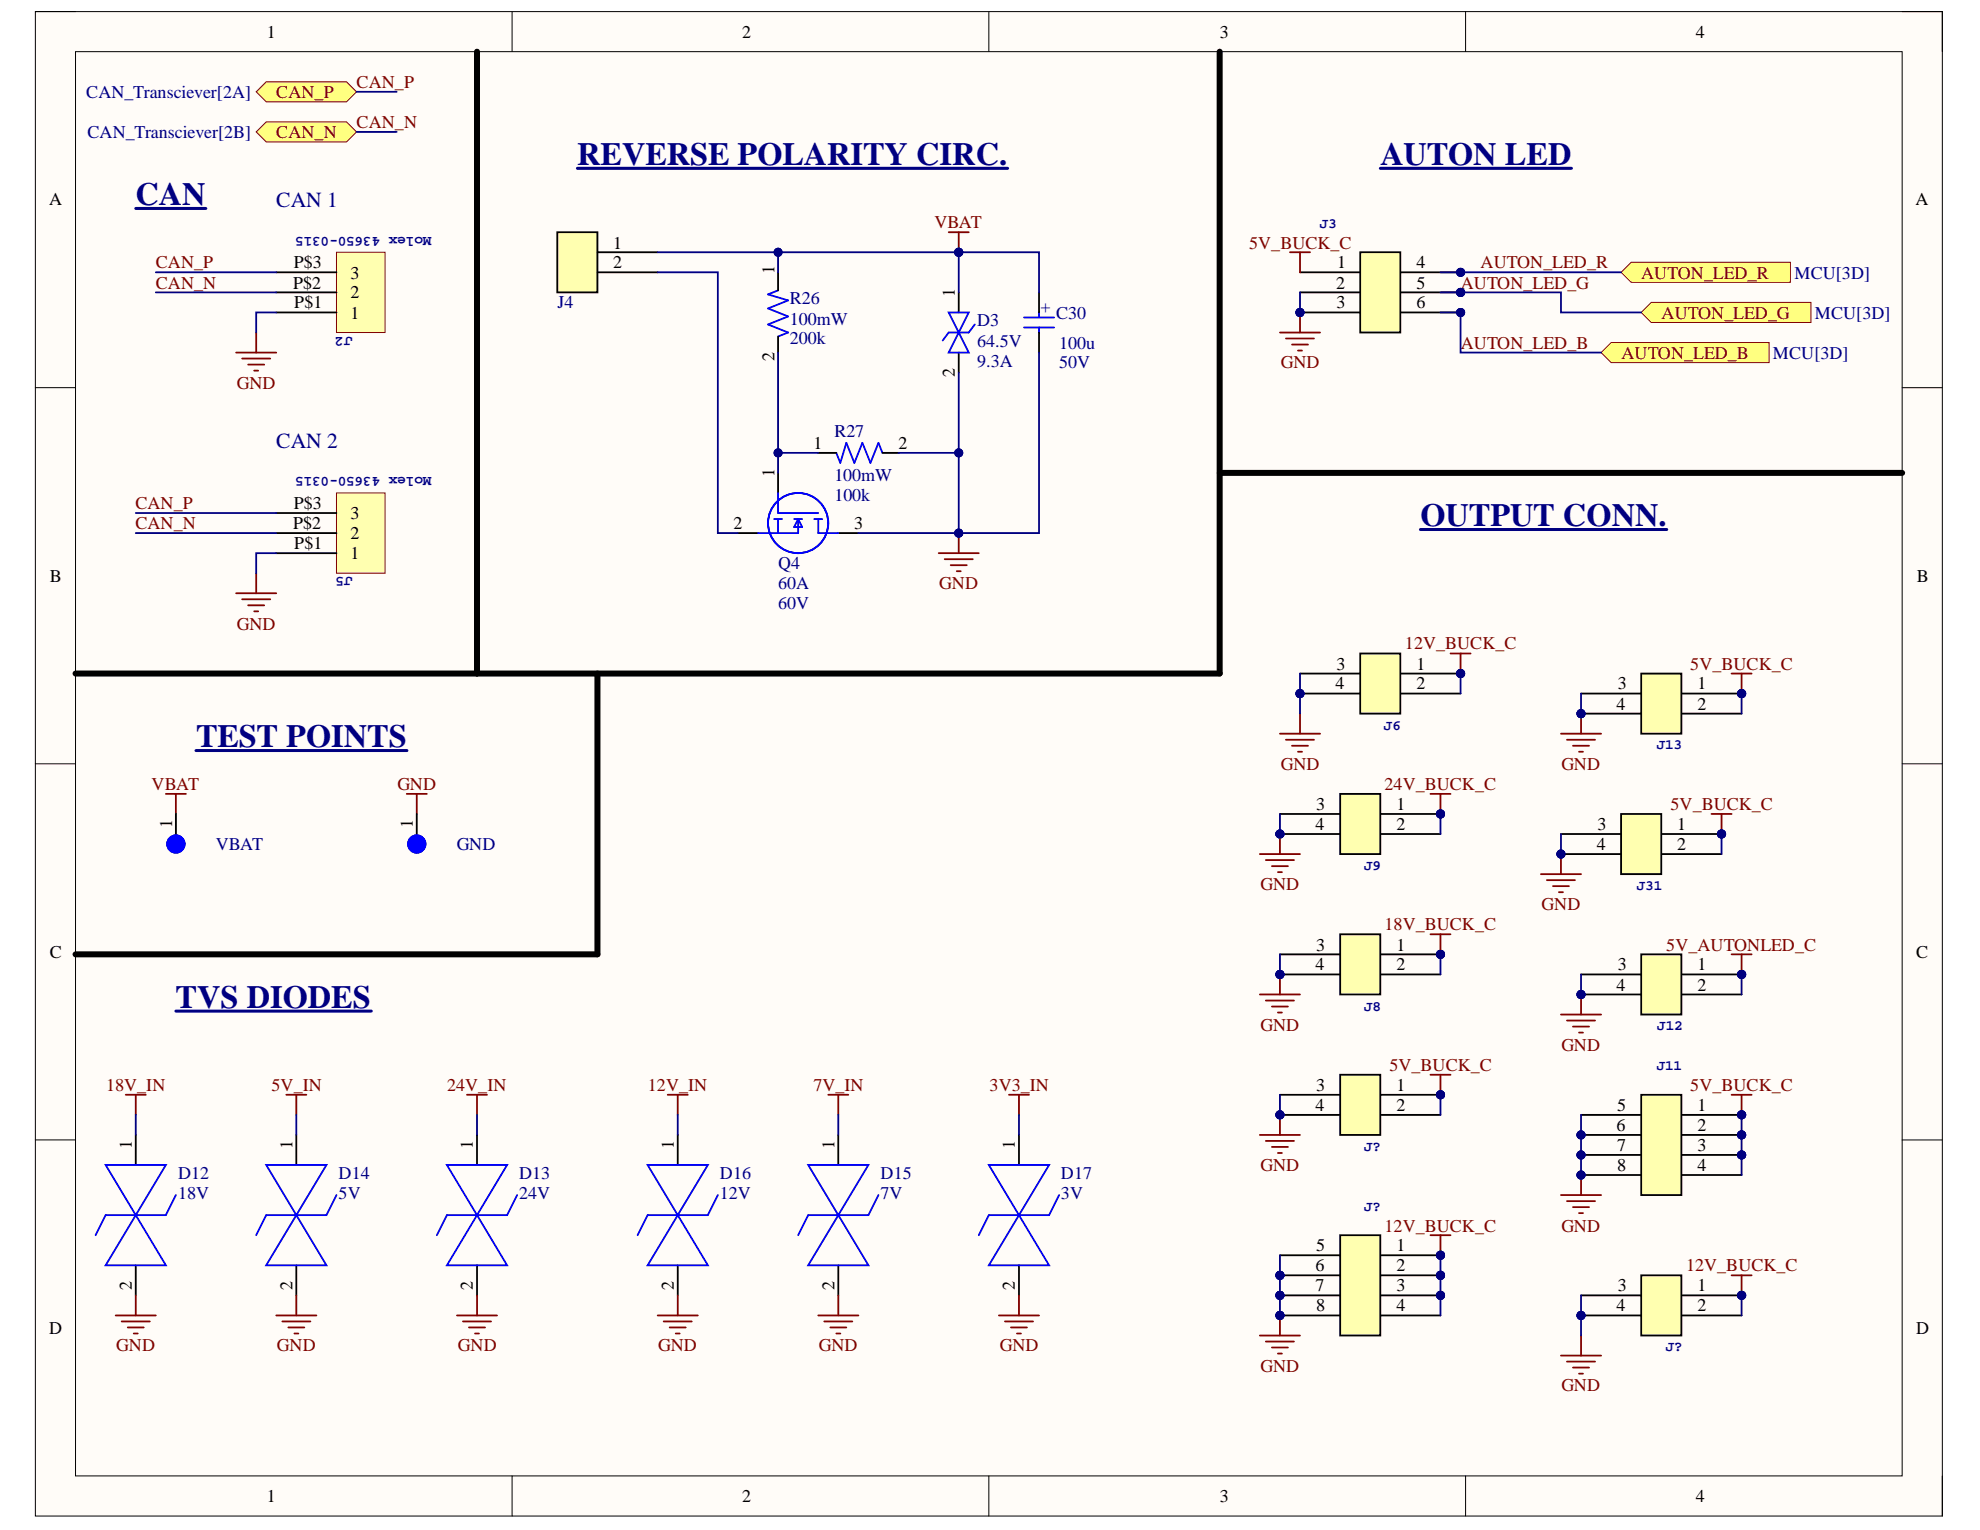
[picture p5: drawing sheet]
<svg xmlns="http://www.w3.org/2000/svg" width="279mm" height="216mm" viewBox="0 0 279 216" stroke-linecap="round" stroke-linejoin="round" font-family="sans-serif">
<defs><g id="words">
<g font-size="4.6" fill="#000080">
<text x="81.5" y="23.2">REVERSE POLARITY CIRC.</text>
<text x="194.8" y="23.2">AUTON LED</text>
<text x="19.1" y="28.9">CAN</text>
<text x="200.5" y="74.2">OUTPUT CONN.</text>
<text x="27.7" y="105.4">TEST POINTS</text>
<text x="24.8" y="142.2">TVS DIODES</text>
</g>
<g font-size="3" fill="#000080">
<text x="39" y="29.2">CAN 1</text>
<text x="39" y="63.2">CAN 2</text>
</g>
<g font-size="2.5">
<text x="37.6" y="5.3">1</text>
<text x="104.7" y="5.3">2</text>
<text x="172.1" y="5.3">3</text>
<text x="239.3" y="5.3">4</text>
<text x="6.9" y="29">A</text>
<text x="270.3" y="29">A</text>
<text x="86.5" y="35.1">1</text>
<text x="41.4" y="40.7">P$2</text>
<text x="41.4" y="37.9">P$3</text>
<text x="49.5" y="39.3">3</text>
<text x="86.5" y="37.9">2</text>
<text x="109.3" y="38.7" transform="rotate(-90 109.3 38.7)">1</text>
<text x="134.7" y="41.8" transform="rotate(-90 134.7 41.8)">1</text>
<text x="188.5" y="40.7">2</text>
<text x="188.7" y="37.9">1</text>
<text x="199.9" y="37.9">4</text>
<text x="199.9" y="40.7">5</text>
<text x="41.5" y="43.5">P$1</text>
<text x="49.5" y="45">1</text>
<text x="49.5" y="42.1">2</text>
<text x="188.6" y="43.5">3</text>
<text x="199.9" y="43.5">6</text>
<text x="109.3" y="50.9" transform="rotate(-90 109.3 50.9)">2</text>
<text x="134.7" y="53.2" transform="rotate(-90 134.7 53.2)">2</text>
<text x="114.8" y="63.3">1</text>
<text x="126.8" y="63.3">2</text>
<text x="41.4" y="71.8">P$3</text>
<text x="109.3" y="67.3" transform="rotate(-90 109.3 67.3)">1</text>
<text x="41.4" y="74.6">P$2</text>
<text x="41.5" y="77.5">P$1</text>
<text x="49.5" y="76.1">2</text>
<text x="49.5" y="73.3">3</text>
<text x="103.5" y="74.6">2</text>
<text x="120.5" y="74.6">3</text>
<text x="7" y="82.1">B</text>
<text x="49.5" y="78.9">1</text>
<text x="270.5" y="82.1">B</text>
<text x="188.6" y="94.5">3</text>
<text x="199.9" y="94.5">1</text>
<text x="188.4" y="97.3">4</text>
<text x="199.9" y="97.3">2</text>
<text x="228.1" y="100.2">4</text>
<text x="228.3" y="97.3">3</text>
<text x="239.5" y="97.3">1</text>
<text x="239.5" y="100.2">2</text>
<text x="24.3" y="116.8" transform="rotate(-90 24.3 116.8)">1</text>
<text x="58.3" y="116.8" transform="rotate(-90 58.3 116.8)">1</text>
<text x="185.7" y="117.2">4</text>
<text x="185.7" y="114.3">3</text>
<text x="197.1" y="114.3">1</text>
<text x="197.1" y="117.2">2</text>
<text x="225.3" y="119.9">4</text>
<text x="225.4" y="117.2">3</text>
<text x="236.7" y="117.2">1</text>
<text x="236.7" y="119.9">2</text>
<text x="7" y="135.2">C</text>
<text x="185.7" y="136.9">4</text>
<text x="185.7" y="134.1">3</text>
<text x="197.1" y="134.1">1</text>
<text x="197.1" y="136.9">2</text>
<text x="228.3" y="136.9">3</text>
<text x="239.5" y="136.9">1</text>
<text x="270.4" y="135.2">C</text>
<text x="228.1" y="139.8">4</text>
<text x="239.5" y="139.8">2</text>
<text x="185.7" y="153.9">3</text>
<text x="197.1" y="153.9">1</text>
<text x="185.7" y="156.8">4</text>
<text x="197.1" y="156.8">2</text>
<text x="228.1" y="159.6">6</text>
<text x="228.2" y="156.8">5</text>
<text x="239.5" y="156.8">1</text>
<text x="239.5" y="159.6">2</text>
<text x="18.6" y="162.1" transform="rotate(-90 18.6 162.1)">1</text>
<text x="41.3" y="162.1" transform="rotate(-90 41.3 162.1)">1</text>
<text x="66.7" y="162.1" transform="rotate(-90 66.7 162.1)">1</text>
<text x="95.1" y="162.1" transform="rotate(-90 95.1 162.1)">1</text>
<text x="117.7" y="162.1" transform="rotate(-90 117.7 162.1)">1</text>
<text x="143.2" y="162.1" transform="rotate(-90 143.2 162.1)">1</text>
<text x="228.2" y="162.5">7</text>
<text x="228.2" y="165.2">8</text>
<text x="239.5" y="162.5">3</text>
<text x="239.5" y="165.2">4</text>
<text x="185.7" y="179.4">6</text>
<text x="185.7" y="176.6">5</text>
<text x="197.1" y="176.6">1</text>
<text x="197.1" y="179.4">2</text>
<text x="18.6" y="182" transform="rotate(-90 18.6 182)">2</text>
<text x="41.3" y="182" transform="rotate(-90 41.3 182)">2</text>
<text x="66.7" y="182" transform="rotate(-90 66.7 182)">2</text>
<text x="95.1" y="182" transform="rotate(-90 95.1 182)">2</text>
<text x="117.7" y="182" transform="rotate(-90 117.7 182)">2</text>
<text x="143.2" y="182" transform="rotate(-90 143.2 182)">2</text>
<text x="185.7" y="182.2">7</text>
<text x="185.7" y="185">8</text>
<text x="197.1" y="182.2">3</text>
<text x="197.1" y="185">4</text>
<text x="228.1" y="185">4</text>
<text x="228.3" y="182.2">3</text>
<text x="239.5" y="182.2">1</text>
<text x="239.5" y="185">2</text>
<text x="6.9" y="188.2">D</text>
<text x="270.4" y="188.2">D</text>
<text x="37.6" y="212">1</text>
<text x="104.7" y="212">2</text>
<text x="172.1" y="212">3</text>
<text x="239.3" y="212">4</text>
</g>
<g font-size="2.5" fill="#000080">
<text x="12.2" y="13.8">CAN_Transciever[2A]</text>
<text x="12.3" y="19.4">CAN_Transciever[2B]</text>
<text x="253.2" y="39.3">MCU[3D]</text>
<text x="78.7" y="43.5">J4</text>
<text x="111.5" y="45.8">100mW</text>
<text x="111.5" y="42.9">R26</text>
<text x="137.9" y="46.1">D3</text>
<text x="148.2" y="44.1" transform="rotate(-90 148.2 44.1)">+</text>
<text x="149" y="45">C30</text>
<text x="256.1" y="45">MCU[3D]</text>
<text x="111.5" y="48.6">200k</text>
<text x="137.9" y="48.9">64.5V</text>
<text x="137.9" y="51.7">9.3A</text>
<text x="149.5" y="49.2">100u</text>
<text x="149.5" y="52">50V</text>
<text x="250.2" y="50.6">MCU[3D]</text>
<text x="117.7" y="61.6">R27</text>
<text x="117.7" y="67.9">100mW</text>
<text x="117.7" y="70.7">100k</text>
<text x="109.8" y="83.2">60A</text>
<text x="109.8" y="80.3">Q4</text>
<text x="109.8" y="86">60V</text>
<text x="30.4" y="119.9">VBAT</text>
<text x="64.5" y="119.9">GND</text>
<text x="25.1" y="166.3">D12</text>
<text x="47.8" y="166.3">D14</text>
<text x="73.2" y="166.3">D13</text>
<text x="101.6" y="166.3">D16</text>
<text x="124.2" y="166.3">D15</text>
<text x="149.7" y="166.3">D17</text>
<text x="25.1" y="169.2">18V</text>
<text x="47.8" y="169.2">5V</text>
<text x="73.2" y="169.2">24V</text>
<text x="101.6" y="169.2">12V</text>
<text x="124.2" y="169.2">7V</text>
<text x="149.7" y="169.2">3V</text>
</g>
<g font-size="2.5" fill="#800000">
<text x="39" y="13.8">CAN_P</text>
<text x="50.3" y="12.4">CAN_P</text>
<text x="39" y="19.4">CAN_N</text>
<text x="50.3" y="18.1">CAN_N</text>
<text x="131.9" y="32.2">VBAT</text>
<text x="176.3" y="35.1">5V_BUCK_C</text>
<text x="22" y="37.9">CAN_P</text>
<text x="22" y="40.7">CAN_N</text>
<text x="206.1" y="40.7">AUTON_LED_G</text>
<text x="208.9" y="37.9">AUTON_LED_R</text>
<text x="231.6" y="39.3">AUTON_LED_R</text>
<text x="234.5" y="45">AUTON_LED_G</text>
<text x="180.7" y="52">GND</text>
<text x="206.1" y="49.2">AUTON_LED_B</text>
<text x="228.8" y="50.6">AUTON_LED_B</text>
<text x="33.4" y="54.9">GND</text>
<text x="19.1" y="71.8">CAN_P</text>
<text x="19.1" y="74.6">CAN_N</text>
<text x="132.5" y="83.2">GND</text>
<text x="33.4" y="88.8">GND</text>
<text x="198.3" y="91.6">12V_BUCK_C</text>
<text x="238.5" y="94.5">5V_BUCK_C</text>
<text x="21.4" y="111.5">VBAT</text>
<text x="56.1" y="111.5">GND</text>
<text x="180.7" y="108.6">GND</text>
<text x="195.4" y="111.5">24V_BUCK_C</text>
<text x="220.3" y="108.6">GND</text>
<text x="235.7" y="114.3">5V_BUCK_C</text>
<text x="177.9" y="125.6">GND</text>
<text x="195.4" y="131.3">18V_BUCK_C</text>
<text x="217.5" y="128.5">GND</text>
<text x="235.1" y="134.1">5V_AUTONLED_C</text>
<text x="177.9" y="145.5">GND</text>
<text x="220.3" y="148.3">GND</text>
<text x="15" y="153.9">18V_IN</text>
<text x="38.3" y="153.9">5V_IN</text>
<text x="63.1" y="153.9">24V_IN</text>
<text x="91.4" y="153.9">12V_IN</text>
<text x="114.8" y="153.9">7V_IN</text>
<text x="139.6" y="153.9">3V3_IN</text>
<text x="196.1" y="151.1">5V_BUCK_C</text>
<text x="238.5" y="153.9">5V_BUCK_C</text>
<text x="177.9" y="165.2">GND</text>
<text x="195.4" y="173.8">12V_BUCK_C</text>
<text x="220.3" y="173.8">GND</text>
<text x="237.9" y="179.4">12V_BUCK_C</text>
<text x="16.4" y="190.7">GND</text>
<text x="39.1" y="190.7">GND</text>
<text x="64.6" y="190.7">GND</text>
<text x="92.9" y="190.7">GND</text>
<text x="115.5" y="190.7">GND</text>
<text x="141.1" y="190.7">GND</text>
<text x="177.9" y="193.6">GND</text>
<text x="220.3" y="196.4">GND</text>
</g>
<g font-size="2" fill="#000080">
<text x="60.9" y="33.4" transform="rotate(-180 60.9 33.4)">Molex 43650-0315</text>
<text x="186.2" y="32.2">J3</text>
<text x="49.7" y="47.5" transform="rotate(-180 49.7 47.5)">J2</text>
<text x="60.9" y="67.4" transform="rotate(-180 60.9 67.4)">Molex 43650-0315</text>
<text x="49.7" y="81.5" transform="rotate(-180 49.7 81.5)">J5</text>
<text x="195.3" y="103">J6</text>
<text x="233.8" y="105.7">J13</text>
<text x="192.5" y="122.7">J9</text>
<text x="231" y="125.6">J31</text>
<text x="192.5" y="142.6">J8</text>
<text x="233.9" y="145.4">J12</text>
<text x="233.8" y="151">J11</text>
<text x="192.5" y="162.4">J?</text>
<text x="192.5" y="170.8">J?</text>
<text x="235" y="190.7">J?</text>
</g>
</g></defs>
<path d="M5 1.6h269.1v212.3h-269.1z" fill-rule="evenodd" fill="#fffcf8"/>
<path d="M5 1.6h269.1v212.3h-269.1z" fill="none" stroke="#000" stroke-width=".14"/>
<path d="M10.7 7.3h257.7v201h-257.7z" fill-rule="evenodd" fill="#fffcf8"/>
<g fill="none" stroke="#000" stroke-width=".14">
<path d="M5 1.6h5.7M10.7 7.3h257.7v201h-257.7zM72.3 1.6v5.7M139.5 1.6v5.7M206.8 1.6v5.7M268.4 1.6h5.7v5.7M5 54.7h5.7M268.4 54.7h5.7M5 107.8h5.7M268.4 107.8h5.7M5 160.9h5.7M268.4 160.9h5.7"/>
<path d="M72.3 208.3v5.6M139.5 208.3v5.6M206.8 208.3v5.6M274.1 208.3v5.6"/>
</g>
<path d="M47.5 35.6h6.8v11.3h-6.8z" fill-rule="evenodd" fill="#ffffb0"/>
<path d="M47.5 35.6h6.8v11.3h-6.8z" fill="none" stroke="#800000" stroke-width=".14"/>
<path d="M39 38.4h8.5M39 44.1h8.5M39 41.3h8.5" fill="none" stroke="#000" stroke-width=".25"/>
<path d="M33.3 49.8h5.7M34.2 50.6h3.9M35 51.4h2.3M35.9 52.3h.5M36.2 46.9v2.9" fill="none" stroke="#800000" stroke-width=".25"/>
<path d="M47.5 69.6h6.8v11.3h-6.8z" fill-rule="evenodd" fill="#ffffb0"/>
<path d="M47.5 69.6h6.8v11.3h-6.8z" fill="none" stroke="#800000" stroke-width=".14"/>
<path d="M39 78.1h8.5M39 75.2h8.5M39 72.4h8.5" fill="none" stroke="#000" stroke-width=".25"/>
<path d="M132.5 78.1h5.6M133.3 78.9h4M134.2 79.8h2.2M135.3 75.2v2.9M33.3 83.7h5.7M34.2 84.6h3.9M35 85.4h2.3M35.9 86.3h.5M36.2 80.9v2.8M135 80.6h.6" fill="none" stroke="#800000" stroke-width=".25"/>
<path d="M19.2 29.4h9.8" fill="none" stroke="#000080" stroke-width=".42"/>
<path d="M67.3 7.3v87.7h-56.6" fill="none" stroke="#000" stroke-width=".85"/>
<circle cx="135.3" cy="75.2" r=".57" fill="#000080"/>
<circle cx="135.3" cy="75.2" r=".57" fill="none" stroke="#000080" stroke-width=".14"/>
<path d="M81.5 23.8h60.7" fill="none" stroke="#000080" stroke-width=".42"/>
<path d="M133.9 32.8h2.8M135.3 32.8v2.8" fill="none" stroke="#800000" stroke-width=".25"/>
<circle cx="135.3" cy="35.6" r=".57" fill="#000080"/>
<circle cx="135.3" cy="35.6" r=".57" fill="none" stroke="#000080" stroke-width=".14"/>
<g fill="none" stroke="#00f" stroke-width=".25">
<path d="M109.8 41l-1.4 .5 2.8 .9-2.8 1.1 2.8 1.2-2.8 1.1 2.8 1.1-1.4 .6M133.9 44.1h2.8l-1.4 2.8zM135.3 46.9l1.4 2.9h-2.8zM137.6 45.8l-.9 1.1h-2.8l-.9 1.2M109.2 73.2h1.2M109.8 69.6v2.8h5.7M109.8 73.2v2M112.1 73.2h1.1M112.6 73.2v2h-5.6M112.6 73.2l.6 1.2h-1.1zM114.9 73.2h1.1M115.5 73.2v2h2.8"/>
<path d="M118 63.9l.6 1.4 .8-2.8 1.2 2.8 1.1-2.8 1.1 2.8 1.2-2.8 .5 1.4"/>
<circle cx="112.6" cy="73.8" r="4.2"/>
</g>
<path d="M109.8 38.4v2.6M109.8 47.5v2.3M135.3 41.3v2.8M135.3 49.8v2.8M104.1 75.2h2.9M109.8 66.7v2.9M115.5 63.9h2.5M118.3 75.2h2.8M124.5 63.9h2.3" fill="none" stroke="#000" stroke-width=".25"/>
<path d="M78.6 32.8h5.7v8.5h-5.7z" fill-rule="evenodd" fill="#ffffb0"/>
<path d="M78.6 32.8h5.7v8.5h-5.7zM84.3 35.6h8.5M84.3 38.4h8.5" fill="none" stroke="#000" stroke-width=".25"/>
<path d="M194.8 23.8h26.9" fill="none" stroke="#000080" stroke-width=".42"/>
<circle cx="206.1" cy="41.3" r=".56" fill="#000080"/>
<circle cx="206.1" cy="41.3" r=".56" fill="none" stroke="#000080" stroke-width=".14"/>
<path d="M23.4 112h2.8M24.8 112v2.9M57.4 112h2.8M58.8 112v2.9M220.3 103.5h5.6M221.1 104.4h4M222 105.2h2.2M222.8 106.1h.6M223.1 100.7v2.8" fill="none" stroke="#800000" stroke-width=".25"/>
<path d="M24.8 114.9v4.2M58.8 114.9v4.2" fill="none" stroke="#000" stroke-width=".25"/>
<g fill="none" stroke="#00f" stroke-width="1.4">
<circle cx="24.8" cy="119.1" r=".63"/>
<circle cx="58.8" cy="119.1" r=".63"/>
</g>
<path d="M200.4 74.7h34.8M27.7 105.9h29.7" fill="none" stroke="#000080" stroke-width=".42"/>
<path d="M172.1 7.3v87.7h-104.8M84.3 95v39.7h-73.6" fill="none" stroke="#000" stroke-width=".85"/>
<circle cx="223.1" cy="100.7" r=".57" fill="#000080"/>
<circle cx="223.1" cy="100.7" r=".57" fill="none" stroke="#000080" stroke-width=".14"/>
<path d="M244.3 95h2.9M245.8 95v2.9" fill="none" stroke="#800000" stroke-width=".25"/>
<circle cx="245.8" cy="97.9" r=".57" fill="#000080"/>
<circle cx="245.8" cy="97.9" r=".57" fill="none" stroke="#000080" stroke-width=".14"/>
<path d="M180.6 103.5h5.7M181.5 104.4h3.9M182.3 105.2h2.3M183.2 106.1h.5M183.4 100.7v2.8" fill="none" stroke="#800000" stroke-width=".25"/>
<circle cx="203.3" cy="134.7" r=".56" fill="#000080"/>
<circle cx="203.3" cy="134.7" r=".56" fill="none" stroke="#000080" stroke-width=".14"/>
<circle cx="180.6" cy="137.5" r=".57" fill="#000080"/>
<circle cx="180.6" cy="137.5" r=".57" fill="none" stroke="#000080" stroke-width=".14"/>
<path d="M194.8 134.7h8.5" fill="none" stroke="#000" stroke-width=".25"/>
<circle cx="203.3" cy="134.7" r=".56" fill="#000080"/>
<circle cx="203.3" cy="134.7" r=".56" fill="none" stroke="#000080" stroke-width=".14"/>
<path d="M180.6 137.5h8.5M180.6 134.7h8.5M194.8 137.5h8.5" fill="none" stroke="#000" stroke-width=".25"/>
<circle cx="180.6" cy="137.5" r=".57" fill="#000080"/>
<circle cx="180.6" cy="137.5" r=".57" fill="none" stroke="#000080" stroke-width=".14"/>
<path d="M189.1 131.8h5.7v8.5h-5.7z" fill-rule="evenodd" fill="#ffffb0"/>
<path d="M189.1 131.8h5.7v8.5h-5.7z" fill="none" stroke="#000" stroke-width=".25"/>
<path d="M180.6 137.5v2.8M177.8 140.3h5.6M178.6 141.2h4M179.5 142h2.2M180.3 142.9h.6" fill="none" stroke="#800000" stroke-width=".25"/>
<circle cx="180.6" cy="137.5" r=".57" fill="#000080"/>
<circle cx="180.6" cy="137.5" r=".57" fill="none" stroke="#000080" stroke-width=".14"/>
<path d="M201.9 131.8h2.8M203.3 131.8v2.9" fill="none" stroke="#800000" stroke-width=".25"/>
<circle cx="203.3" cy="134.7" r=".56" fill="#000080"/>
<circle cx="203.3" cy="134.7" r=".56" fill="none" stroke="#000080" stroke-width=".14"/>
<path d="M204.7 92.2h2.8M206.1 92.2v2.8" fill="none" stroke="#800000" stroke-width=".25"/>
<circle cx="206.1" cy="95" r=".56" fill="#000080"/>
<circle cx="206.1" cy="95" r=".56" fill="none" stroke="#000080" stroke-width=".14"/>
<circle cx="245.8" cy="97.9" r=".57" fill="#000080"/>
<circle cx="245.8" cy="97.9" r=".57" fill="none" stroke="#000080" stroke-width=".14"/>
<circle cx="223.1" cy="100.7" r=".57" fill="#000080"/>
<circle cx="223.1" cy="100.7" r=".57" fill="none" stroke="#000080" stroke-width=".14"/>
<path d="M237.3 97.9h8.5" fill="none" stroke="#000" stroke-width=".25"/>
<circle cx="245.8" cy="97.9" r=".57" fill="#000080"/>
<circle cx="245.8" cy="97.9" r=".57" fill="none" stroke="#000080" stroke-width=".14"/>
<path d="M223.1 97.9h8.5M223.1 100.7h8.5M237.3 100.7h8.5" fill="none" stroke="#000" stroke-width=".25"/>
<circle cx="223.1" cy="100.7" r=".57" fill="#000080"/>
<circle cx="223.1" cy="100.7" r=".57" fill="none" stroke="#000080" stroke-width=".14"/>
<path d="M231.6 95h5.7v8.5h-5.7z" fill-rule="evenodd" fill="#ffffb0"/>
<path d="M231.6 95h5.7v8.5h-5.7z" fill="none" stroke="#000" stroke-width=".25"/>
<path d="M220.3 143.2h5.6M221.1 144h4M222 144.9h2.2M222.8 145.7h.6M223.1 140.3v2.9" fill="none" stroke="#800000" stroke-width=".25"/>
<circle cx="223.1" cy="140.3" r=".57" fill="#000080"/>
<circle cx="223.1" cy="140.3" r=".57" fill="none" stroke="#000080" stroke-width=".14"/>
<circle cx="245.8" cy="137.5" r=".57" fill="#000080"/>
<circle cx="245.8" cy="137.5" r=".57" fill="none" stroke="#000080" stroke-width=".14"/>
<circle cx="223.1" cy="140.3" r=".57" fill="#000080"/>
<circle cx="223.1" cy="140.3" r=".57" fill="none" stroke="#000080" stroke-width=".14"/>
<path d="M237.3 137.5h8.5" fill="none" stroke="#000" stroke-width=".25"/>
<circle cx="245.8" cy="137.5" r=".57" fill="#000080"/>
<circle cx="245.8" cy="137.5" r=".57" fill="none" stroke="#000080" stroke-width=".14"/>
<path d="M223.1 137.5h8.5M223.1 140.3h8.5M237.3 140.3h8.5" fill="none" stroke="#000" stroke-width=".25"/>
<circle cx="223.1" cy="140.3" r=".57" fill="#000080"/>
<circle cx="223.1" cy="140.3" r=".57" fill="none" stroke="#000080" stroke-width=".14"/>
<path d="M231.6 134.7h5.7v8.5h-5.7z" fill-rule="evenodd" fill="#ffffb0"/>
<path d="M231.6 134.7h5.7v8.5h-5.7z" fill="none" stroke="#000" stroke-width=".25"/>
<path d="M244.3 134.7h2.9M245.8 134.7v2.8" fill="none" stroke="#800000" stroke-width=".25"/>
<circle cx="245.8" cy="137.5" r=".57" fill="#000080"/>
<circle cx="245.8" cy="137.5" r=".57" fill="none" stroke="#000080" stroke-width=".14"/>
<circle cx="203.3" cy="114.9" r=".57" fill="#000080"/>
<circle cx="203.3" cy="114.9" r=".57" fill="none" stroke="#000080" stroke-width=".14"/>
<circle cx="180.6" cy="117.7" r=".57" fill="#000080"/>
<circle cx="180.6" cy="117.7" r=".57" fill="none" stroke="#000080" stroke-width=".14"/>
<path d="M194.8 114.9h8.5" fill="none" stroke="#000" stroke-width=".25"/>
<circle cx="203.3" cy="114.9" r=".57" fill="#000080"/>
<circle cx="203.3" cy="114.9" r=".57" fill="none" stroke="#000080" stroke-width=".14"/>
<path d="M180.6 117.7h8.5M180.6 114.9h8.5M194.8 117.7h8.5" fill="none" stroke="#000" stroke-width=".25"/>
<circle cx="180.6" cy="117.7" r=".57" fill="#000080"/>
<circle cx="180.6" cy="117.7" r=".57" fill="none" stroke="#000080" stroke-width=".14"/>
<path d="M189.1 112h5.7v8.5h-5.7z" fill-rule="evenodd" fill="#ffffb0"/>
<path d="M189.1 112h5.7v8.5h-5.7z" fill="none" stroke="#000" stroke-width=".25"/>
<path d="M180.6 117.7v2.8M177.8 120.5h5.6M178.6 121.4h4M179.5 122.2h2.2M180.3 123.1h.6" fill="none" stroke="#800000" stroke-width=".25"/>
<circle cx="180.6" cy="117.7" r=".57" fill="#000080"/>
<circle cx="180.6" cy="117.7" r=".57" fill="none" stroke="#000080" stroke-width=".14"/>
<path d="M201.9 112h2.8M203.3 112v2.9" fill="none" stroke="#800000" stroke-width=".25"/>
<circle cx="203.3" cy="114.9" r=".57" fill="#000080"/>
<circle cx="203.3" cy="114.9" r=".57" fill="none" stroke="#000080" stroke-width=".14"/>
<path d="M217.4 123.4h5.7M218.3 124.2h3.9M219.1 125h2.3M220 125.9h.6M220.3 120.5v2.9M17.7 154.5h2.9M19.2 154.5v2.8M16.3 185.6h5.7M17.2 186.5h3.9M18 187.3h2.3M18.9 188.2h.5M19.2 182.8v2.8" fill="none" stroke="#800000" stroke-width=".25"/>
<path d="M19.2 160.1v4.3M19.2 178.5v4.3" fill="none" stroke="#000" stroke-width=".25"/>
<path d="M14.9 164.4h8.5l-4.2 7.1zM19.2 171.5l4.2 7h-8.5zM24.8 168.6l-1.4 2.9h-8.5l-1.4 2.8" fill="none" stroke="#00f" stroke-width=".25"/>
<path d="M24.8 142.7h27.6" fill="none" stroke="#000080" stroke-width=".42"/>
<circle cx="220.3" cy="120.5" r=".57" fill="#000080"/>
<circle cx="220.3" cy="120.5" r=".57" fill="none" stroke="#000080" stroke-width=".14"/>
<path d="M241.5 114.9h2.8M242.9 114.9v2.8" fill="none" stroke="#800000" stroke-width=".25"/>
<circle cx="242.9" cy="117.7" r=".57" fill="#000080"/>
<circle cx="242.9" cy="117.7" r=".57" fill="none" stroke="#000080" stroke-width=".14"/>
<circle cx="242.9" cy="117.7" r=".57" fill="#000080"/>
<circle cx="242.9" cy="117.7" r=".57" fill="none" stroke="#000080" stroke-width=".14"/>
<circle cx="220.3" cy="120.5" r=".57" fill="#000080"/>
<circle cx="220.3" cy="120.5" r=".57" fill="none" stroke="#000080" stroke-width=".14"/>
<path d="M234.4 117.7h8.5" fill="none" stroke="#000" stroke-width=".25"/>
<circle cx="242.9" cy="117.7" r=".57" fill="#000080"/>
<circle cx="242.9" cy="117.7" r=".57" fill="none" stroke="#000080" stroke-width=".14"/>
<path d="M220.3 117.7h8.5M220.3 120.5h8.5M234.4 120.5h8.5" fill="none" stroke="#000" stroke-width=".25"/>
<circle cx="220.3" cy="120.5" r=".57" fill="#000080"/>
<circle cx="220.3" cy="120.5" r=".57" fill="none" stroke="#000080" stroke-width=".14"/>
<path d="M228.8 114.9h5.6v8.5h-5.6z" fill-rule="evenodd" fill="#ffffb0"/>
<path d="M228.8 114.9h5.6v8.5h-5.6z" fill="none" stroke="#000" stroke-width=".25"/>
<circle cx="245.8" cy="157.3" r=".57" fill="#000080"/>
<circle cx="245.8" cy="157.3" r=".57" fill="none" stroke="#000080" stroke-width=".14"/>
<circle cx="245.8" cy="160.1" r=".57" fill="#000080"/>
<circle cx="245.8" cy="160.1" r=".57" fill="none" stroke="#000080" stroke-width=".14"/>
<circle cx="245.8" cy="163" r=".57" fill="#000080"/>
<circle cx="245.8" cy="163" r=".57" fill="none" stroke="#000080" stroke-width=".14"/>
<circle cx="223.1" cy="160.1" r=".57" fill="#000080"/>
<circle cx="223.1" cy="160.1" r=".57" fill="none" stroke="#000080" stroke-width=".14"/>
<circle cx="223.1" cy="163" r=".57" fill="#000080"/>
<circle cx="223.1" cy="163" r=".57" fill="none" stroke="#000080" stroke-width=".14"/>
<circle cx="223.1" cy="165.8" r=".57" fill="#000080"/>
<circle cx="223.1" cy="165.8" r=".57" fill="none" stroke="#000080" stroke-width=".14"/>
<path d="M237.3 157.3h8.5" fill="none" stroke="#000" stroke-width=".25"/>
<circle cx="245.8" cy="157.3" r=".57" fill="#000080"/>
<circle cx="245.8" cy="157.3" r=".57" fill="none" stroke="#000080" stroke-width=".14"/>
<path d="M237.3 160.2h8.5" fill="none" stroke="#000" stroke-width=".25"/>
<circle cx="245.8" cy="160.1" r=".57" fill="#000080"/>
<circle cx="245.8" cy="160.1" r=".57" fill="none" stroke="#000080" stroke-width=".14"/>
<path d="M237.3 163h8.5" fill="none" stroke="#000" stroke-width=".25"/>
<circle cx="245.8" cy="163" r=".57" fill="#000080"/>
<circle cx="245.8" cy="163" r=".57" fill="none" stroke="#000080" stroke-width=".14"/>
<path d="M223.1 157.3h8.5M223.1 160.2h8.5M237.3 165.8h8.5" fill="none" stroke="#000" stroke-width=".25"/>
<circle cx="223.1" cy="160.1" r=".57" fill="#000080"/>
<circle cx="223.1" cy="160.1" r=".57" fill="none" stroke="#000080" stroke-width=".14"/>
<path d="M223.1 163h8.5" fill="none" stroke="#000" stroke-width=".25"/>
<circle cx="223.1" cy="163" r=".57" fill="#000080"/>
<circle cx="223.1" cy="163" r=".57" fill="none" stroke="#000080" stroke-width=".14"/>
<path d="M223.1 165.8h8.5" fill="none" stroke="#000" stroke-width=".25"/>
<circle cx="223.1" cy="165.8" r=".57" fill="#000080"/>
<circle cx="223.1" cy="165.8" r=".57" fill="none" stroke="#000080" stroke-width=".14"/>
<path d="M231.6 154.5h5.7v14.1h-5.7z" fill-rule="evenodd" fill="#ffffb0"/>
<path d="M231.6 154.5h5.7v14.1h-5.7z" fill="none" stroke="#000" stroke-width=".25"/>
<path d="M220.3 168.6h5.6M221.1 169.5h4M222 170.3h2.2M222.8 171.2h.6M223.1 165.8v2.8" fill="none" stroke="#800000" stroke-width=".25"/>
<circle cx="223.1" cy="165.8" r=".57" fill="#000080"/>
<circle cx="223.1" cy="165.8" r=".57" fill="none" stroke="#000080" stroke-width=".14"/>
<path d="M244.3 154.5h2.9M245.8 154.5v2.8" fill="none" stroke="#800000" stroke-width=".25"/>
<circle cx="245.8" cy="157.3" r=".57" fill="#000080"/>
<circle cx="245.8" cy="157.3" r=".57" fill="none" stroke="#000080" stroke-width=".14"/>
<circle cx="206.1" cy="95" r=".56" fill="#000080"/>
<circle cx="206.1" cy="95" r=".56" fill="none" stroke="#000080" stroke-width=".14"/>
<circle cx="183.4" cy="97.9" r=".57" fill="#000080"/>
<circle cx="183.4" cy="97.9" r=".57" fill="none" stroke="#000080" stroke-width=".14"/>
<path d="M197.6 95h8.5" fill="none" stroke="#000" stroke-width=".25"/>
<circle cx="206.1" cy="95" r=".56" fill="#000080"/>
<circle cx="206.1" cy="95" r=".56" fill="none" stroke="#000080" stroke-width=".14"/>
<path d="M183.4 97.9h8.5M183.4 95h8.5M197.6 97.9h8.5" fill="none" stroke="#000" stroke-width=".25"/>
<circle cx="183.4" cy="97.9" r=".57" fill="#000080"/>
<circle cx="183.4" cy="97.9" r=".57" fill="none" stroke="#000080" stroke-width=".14"/>
<path d="M191.9 92.2h5.7v8.5h-5.7z" fill-rule="evenodd" fill="#ffffb0"/>
<path d="M191.9 92.2h5.7v8.5h-5.7z" fill="none" stroke="#000" stroke-width=".25"/>
<path d="M225.9 49.8l1.5-1.5h22.2v2.9h-22.2z" fill-rule="evenodd" fill="#ffff80"/>
<path d="M225.9 49.8l1.5-1.5h22.2v2.9h-22.2z" fill="none" stroke="#800000" stroke-width=".14"/>
<path d="M231.6 44.1l1.4-1.4h22.6v2.8h-22.6z" fill-rule="evenodd" fill="#ffff80"/>
<path d="M231.6 44.1l1.4-1.4h22.6v2.8h-22.6z" fill="none" stroke="#800000" stroke-width=".14"/>
<path d="M228.8 38.4l1.4-1.4h22.4v2.8h-22.4z" fill-rule="evenodd" fill="#ffff80"/>
<path d="M228.8 38.4l1.4-1.4h22.4v2.8h-22.4z" fill="none" stroke="#800000" stroke-width=".14"/>
<path d="M37.6 11.5h11.3l1.4 1.5-1.4 1.4h-11.3l-1.4-1.4z" fill-rule="evenodd" fill="#ffff80"/>
<path d="M37.6 11.5h11.3l1.4 1.5-1.4 1.4h-11.3l-1.4-1.4z" fill="none" stroke="#800000" stroke-width=".14"/>
<path d="M36.2 18.6l1.4-1.4h11.3l1.4 1.4-1.4 1.4h-11.3z" fill-rule="evenodd" fill="#ffff80"/>
<path d="M36.2 18.6l1.4-1.4h11.3l1.4 1.4-1.4 1.4h-11.3z" fill="none" stroke="#800000" stroke-width=".14"/>
<path d="M146.6 41.3v2.8M146.6 46.9v2.9M41.8 160.1v4.3M41.8 178.5v4.3M67.3 160.1v4.3M67.3 178.5v4.3M95.6 160.1v4.3M95.6 178.5v4.3M118.3 160.1v4.3M118.3 178.5v4.3M143.8 160.1v4.3M143.8 178.5v4.3" fill="none" stroke="#000" stroke-width=".25"/>
<g fill="none" stroke="#00f" stroke-width=".25">
<path d="M144.5 44.8h4.2M144.5 46.2h4.2M146.6 44.1v.7M146.6 46.2v.7M37.6 164.4h8.5l-4.3 7.1zM41.8 171.5l4.3 7h-8.5zM47.5 168.6l-1.4 2.9h-8.5l-1.5 2.8M63.1 164.4h8.5l-4.3 7.1zM67.3 171.5l4.3 7h-8.5zM73 168.6l-1.4 2.9h-8.5l-1.5 2.8M91.4 164.4h8.5l-4.3 7.1zM91.4 171.5l-1.4 2.8"/>
<path d="M95.6 171.5l4.3 7h-8.5zM101.3 168.6l-1.4 2.9h-8.5M114 164.4h8.5l-4.2 7.1zM118.3 171.5l4.2 7h-8.5zM124 168.6l-1.5 2.9h-8.5l-1.4 2.8M139.5 164.4h8.5l-4.2 7.1zM143.8 171.5l4.2 7h-8.5zM149.4 168.6l-1.4 2.9h-8.5l-1.4 2.8"/>
</g>
<g fill="none" stroke="#800000" stroke-width=".25">
<path d="M40.4 154.5h2.8M41.8 154.5v2.8M65.9 154.5h2.8M67.3 154.5v2.8M94.2 154.5h2.9M95.6 154.5v2.8M116.9 154.5h2.8M118.3 154.5v2.8M142.4 154.5h2.8M143.8 154.5v2.8M180.6 157.3v2.9M177.8 160.2h5.6"/>
<path d="M178.6 161h4M179.5 161.8h2.2M180.3 162.7h.6M39 185.6h5.6M39.8 186.5h4M40.7 187.3h2.2M41.5 188.2h.6M41.8 182.8v2.8M64.5 185.6h5.6M65.3 186.5h4M66.2 187.3h2.2M67 188.2h.6"/>
<path d="M67.3 182.8v2.8M92.8 185.6h5.7M93.7 186.5h3.9M94.5 187.3h2.3M95.4 188.2h.5M95.6 182.8v2.8M115.5 185.6h5.6M116.3 186.5h4M117.2 187.3h2.2M118 188.2h.6M118.3 182.8v2.8M141 185.6h5.6"/>
<path d="M141.8 186.5h4M142.7 187.3h2.2M143.5 188.2h.6M143.8 182.8v2.8"/>
</g>
<path d="M172.1 66.7h96.3" fill="none" stroke="#000" stroke-width=".85"/>
<circle cx="180.6" cy="157.3" r=".57" fill="#000080"/>
<circle cx="180.6" cy="157.3" r=".57" fill="none" stroke="#000080" stroke-width=".14"/>
<circle cx="203.3" cy="154.5" r=".56" fill="#000080"/>
<circle cx="203.3" cy="154.5" r=".56" fill="none" stroke="#000080" stroke-width=".14"/>
<circle cx="180.6" cy="157.3" r=".57" fill="#000080"/>
<circle cx="180.6" cy="157.3" r=".57" fill="none" stroke="#000080" stroke-width=".14"/>
<path d="M194.8 154.5h8.5" fill="none" stroke="#000" stroke-width=".25"/>
<circle cx="203.3" cy="154.5" r=".56" fill="#000080"/>
<circle cx="203.3" cy="154.5" r=".56" fill="none" stroke="#000080" stroke-width=".14"/>
<path d="M180.6 157.3h8.5M180.6 154.5h8.5M194.8 157.3h8.5" fill="none" stroke="#000" stroke-width=".25"/>
<circle cx="180.6" cy="157.3" r=".57" fill="#000080"/>
<circle cx="180.6" cy="157.3" r=".57" fill="none" stroke="#000080" stroke-width=".14"/>
<path d="M189.1 151.7h5.7v8.5h-5.7z" fill-rule="evenodd" fill="#ffffb0"/>
<path d="M189.1 151.7h5.7v8.5h-5.7z" fill="none" stroke="#000" stroke-width=".25"/>
<path d="M201.9 151.7h2.8M203.3 151.7v2.8" fill="none" stroke="#800000" stroke-width=".25"/>
<circle cx="203.3" cy="154.5" r=".56" fill="#000080"/>
<circle cx="203.3" cy="154.5" r=".56" fill="none" stroke="#000080" stroke-width=".14"/>
<circle cx="203.3" cy="177.1" r=".57" fill="#000080"/>
<circle cx="203.3" cy="177.1" r=".57" fill="none" stroke="#000080" stroke-width=".14"/>
<circle cx="203.3" cy="180" r=".57" fill="#000080"/>
<circle cx="203.3" cy="180" r=".57" fill="none" stroke="#000080" stroke-width=".14"/>
<circle cx="203.3" cy="182.8" r=".56" fill="#000080"/>
<circle cx="203.3" cy="182.8" r=".56" fill="none" stroke="#000080" stroke-width=".14"/>
<circle cx="180.6" cy="180" r=".57" fill="#000080"/>
<circle cx="180.6" cy="180" r=".57" fill="none" stroke="#000080" stroke-width=".14"/>
<circle cx="180.6" cy="182.8" r=".57" fill="#000080"/>
<circle cx="180.6" cy="182.8" r=".57" fill="none" stroke="#000080" stroke-width=".14"/>
<circle cx="180.6" cy="185.6" r=".57" fill="#000080"/>
<circle cx="180.6" cy="185.6" r=".57" fill="none" stroke="#000080" stroke-width=".14"/>
<path d="M194.8 177.1h8.5" fill="none" stroke="#000" stroke-width=".25"/>
<circle cx="203.3" cy="177.1" r=".57" fill="#000080"/>
<circle cx="203.3" cy="177.1" r=".57" fill="none" stroke="#000080" stroke-width=".14"/>
<path d="M194.8 180h8.5" fill="none" stroke="#000" stroke-width=".25"/>
<circle cx="203.3" cy="180" r=".57" fill="#000080"/>
<circle cx="203.3" cy="180" r=".57" fill="none" stroke="#000080" stroke-width=".14"/>
<path d="M194.8 182.8h8.5" fill="none" stroke="#000" stroke-width=".25"/>
<circle cx="203.3" cy="182.8" r=".56" fill="#000080"/>
<circle cx="203.3" cy="182.8" r=".56" fill="none" stroke="#000080" stroke-width=".14"/>
<path d="M180.6 177.1h8.5M180.6 180h8.5M194.8 185.6h8.5" fill="none" stroke="#000" stroke-width=".25"/>
<circle cx="180.6" cy="180" r=".57" fill="#000080"/>
<circle cx="180.6" cy="180" r=".57" fill="none" stroke="#000080" stroke-width=".14"/>
<path d="M180.6 182.8h8.5" fill="none" stroke="#000" stroke-width=".25"/>
<circle cx="180.6" cy="182.8" r=".57" fill="#000080"/>
<circle cx="180.6" cy="182.8" r=".57" fill="none" stroke="#000080" stroke-width=".14"/>
<path d="M180.6 185.6h8.5" fill="none" stroke="#000" stroke-width=".25"/>
<circle cx="180.6" cy="185.6" r=".57" fill="#000080"/>
<circle cx="180.6" cy="185.6" r=".57" fill="none" stroke="#000080" stroke-width=".14"/>
<path d="M189.1 174.3h5.7v14.2h-5.7z" fill-rule="evenodd" fill="#ffffb0"/>
<path d="M189.1 174.3h5.7v14.2h-5.7z" fill="none" stroke="#000" stroke-width=".25"/>
<path d="M177.8 188.5h5.6M178.6 189.3h4M179.5 190.1h2.2M180.3 191h.6M180.6 185.6v2.9" fill="none" stroke="#800000" stroke-width=".25"/>
<circle cx="180.6" cy="185.6" r=".57" fill="#000080"/>
<circle cx="180.6" cy="185.6" r=".57" fill="none" stroke="#000080" stroke-width=".14"/>
<path d="M201.9 174.3h2.8M203.3 174.3v2.8" fill="none" stroke="#800000" stroke-width=".25"/>
<circle cx="203.3" cy="177.1" r=".57" fill="#000080"/>
<circle cx="203.3" cy="177.1" r=".57" fill="none" stroke="#000080" stroke-width=".14"/>
<path d="M244.3 180h2.9M245.8 180v2.8" fill="none" stroke="#800000" stroke-width=".25"/>
<circle cx="245.8" cy="182.8" r=".57" fill="#000080"/>
<circle cx="245.8" cy="182.8" r=".57" fill="none" stroke="#000080" stroke-width=".14"/>
<circle cx="245.8" cy="182.8" r=".57" fill="#000080"/>
<circle cx="245.8" cy="182.8" r=".57" fill="none" stroke="#000080" stroke-width=".14"/>
<circle cx="223.1" cy="185.6" r=".57" fill="#000080"/>
<circle cx="223.1" cy="185.6" r=".57" fill="none" stroke="#000080" stroke-width=".14"/>
<path d="M237.3 182.8h8.5" fill="none" stroke="#000" stroke-width=".25"/>
<circle cx="245.8" cy="182.8" r=".57" fill="#000080"/>
<circle cx="245.8" cy="182.8" r=".57" fill="none" stroke="#000080" stroke-width=".14"/>
<path d="M223.1 185.6h8.5M223.1 182.8h8.5M237.3 185.6h8.5" fill="none" stroke="#000" stroke-width=".25"/>
<circle cx="223.1" cy="185.6" r=".57" fill="#000080"/>
<circle cx="223.1" cy="185.6" r=".57" fill="none" stroke="#000080" stroke-width=".14"/>
<path d="M231.6 180h5.7v8.5h-5.7z" fill-rule="evenodd" fill="#ffffb0"/>
<path d="M231.6 180h5.7v8.5h-5.7z" fill="none" stroke="#000" stroke-width=".25"/>
<path d="M220.3 191.3h5.6M221.1 192.1h4M222 193h2.2M222.8 193.8h.6M223.1 188.5v2.8" fill="none" stroke="#800000" stroke-width=".25"/>
<circle cx="183.4" cy="44.1" r=".57" fill="#000080"/>
<circle cx="183.4" cy="44.1" r=".57" fill="none" stroke="#000080" stroke-width=".14"/>
<circle cx="206.1" cy="38.4" r=".56" fill="#000080"/>
<circle cx="206.1" cy="38.4" r=".56" fill="none" stroke="#000080" stroke-width=".14"/>
<circle cx="206.1" cy="41.3" r=".56" fill="#000080"/>
<circle cx="206.1" cy="41.3" r=".56" fill="none" stroke="#000080" stroke-width=".14"/>
<circle cx="206.1" cy="44.1" r=".56" fill="#000080"/>
<circle cx="206.1" cy="44.1" r=".56" fill="none" stroke="#000080" stroke-width=".14"/>
<path d="M183.4 38.4h8.5M183.4 41.3h8.5M183.4 44.1h8.5" fill="none" stroke="#000" stroke-width=".25"/>
<circle cx="183.4" cy="44.1" r=".57" fill="#000080"/>
<circle cx="183.4" cy="44.1" r=".57" fill="none" stroke="#000080" stroke-width=".14"/>
<path d="M197.6 38.4h8.5" fill="none" stroke="#000" stroke-width=".25"/>
<circle cx="206.1" cy="38.4" r=".56" fill="#000080"/>
<circle cx="206.1" cy="38.4" r=".56" fill="none" stroke="#000080" stroke-width=".14"/>
<path d="M197.6 41.3h8.5" fill="none" stroke="#000" stroke-width=".25"/>
<circle cx="206.1" cy="41.3" r=".56" fill="#000080"/>
<circle cx="206.1" cy="41.3" r=".56" fill="none" stroke="#000080" stroke-width=".14"/>
<path d="M197.6 44.1h8.5" fill="none" stroke="#000" stroke-width=".25"/>
<circle cx="206.1" cy="44.1" r=".56" fill="#000080"/>
<circle cx="206.1" cy="44.1" r=".56" fill="none" stroke="#000080" stroke-width=".14"/>
<path d="M191.9 35.6h5.7v11.3h-5.7z" fill-rule="evenodd" fill="#ffffb0"/>
<path d="M191.9 35.6h5.7v11.3h-5.7z" fill="none" stroke="#000" stroke-width=".25"/>
<path d="M182 35.6h2.9M183.4 35.6v2.8M180.6 46.9h5.7M181.5 47.8h3.9M182.3 48.6h2.3M183.2 49.5h.5M183.4 44.1v2.8" fill="none" stroke="#800000" stroke-width=".25"/>
<circle cx="183.4" cy="44.1" r=".57" fill="#000080"/>
<circle cx="183.4" cy="44.1" r=".57" fill="none" stroke="#000080" stroke-width=".14"/>
<path d="M22 38.4h17M92.8 38.4h8.5v36.8h2.8M109.8 35.6v2.8M22 41.3h17M39 44.1h-2.8v2.8M19.2 72.4h19.8M19.2 75.2h19.8M39 78.1h-2.8v2.8" fill="none" stroke="#000080" stroke-width=".25"/>
<circle cx="109.8" cy="35.6" r=".57" fill="#000080"/>
<circle cx="109.8" cy="35.6" r=".57" fill="none" stroke="#000080" stroke-width=".14"/>
<path d="M109.8 63.9h5.7" fill="none" stroke="#000080" stroke-width=".25"/>
<circle cx="109.8" cy="63.9" r=".57" fill="#000080"/>
<circle cx="109.8" cy="63.9" r=".57" fill="none" stroke="#000080" stroke-width=".14"/>
<path d="M126.8 63.9h8.5v11.3h-14.2" fill="none" stroke="#000080" stroke-width=".25"/>
<circle cx="135.3" cy="63.9" r=".57" fill="#000080"/>
<circle cx="135.3" cy="63.9" r=".57" fill="none" stroke="#000080" stroke-width=".14"/>
<circle cx="135.3" cy="75.2" r=".57" fill="#000080"/>
<circle cx="135.3" cy="75.2" r=".57" fill="none" stroke="#000080" stroke-width=".14"/>
<path d="M92.8 35.6h42.5" fill="none" stroke="#000080" stroke-width=".25"/>
<circle cx="135.3" cy="35.6" r=".57" fill="#000080"/>
<circle cx="135.3" cy="35.6" r=".57" fill="none" stroke="#000080" stroke-width=".14"/>
<circle cx="109.8" cy="35.6" r=".57" fill="#000080"/>
<circle cx="109.8" cy="35.6" r=".57" fill="none" stroke="#000080" stroke-width=".14"/>
<path d="M109.8 49.8v16.9" fill="none" stroke="#000080" stroke-width=".25"/>
<circle cx="109.8" cy="63.9" r=".57" fill="#000080"/>
<circle cx="109.8" cy="63.9" r=".57" fill="none" stroke="#000080" stroke-width=".14"/>
<path d="M135.3 52.6v11.3" fill="none" stroke="#000080" stroke-width=".25"/>
<circle cx="135.3" cy="63.9" r=".57" fill="#000080"/>
<circle cx="135.3" cy="63.9" r=".57" fill="none" stroke="#000080" stroke-width=".14"/>
<path d="M135.3 35.6v5.7" fill="none" stroke="#000080" stroke-width=".25"/>
<circle cx="135.3" cy="35.6" r=".57" fill="#000080"/>
<circle cx="135.3" cy="35.6" r=".57" fill="none" stroke="#000080" stroke-width=".14"/>
<path d="M135.3 35.6h11.3v5.7" fill="none" stroke="#000080" stroke-width=".25"/>
<circle cx="135.3" cy="35.6" r=".57" fill="#000080"/>
<circle cx="135.3" cy="35.6" r=".57" fill="none" stroke="#000080" stroke-width=".14"/>
<path d="M146.6 49.8v25.4h-11.3" fill="none" stroke="#000080" stroke-width=".25"/>
<circle cx="135.3" cy="75.2" r=".57" fill="#000080"/>
<circle cx="135.3" cy="75.2" r=".57" fill="none" stroke="#000080" stroke-width=".14"/>
<path d="M223.1 97.9v2.8" fill="none" stroke="#000080" stroke-width=".25"/>
<circle cx="223.1" cy="100.7" r=".57" fill="#000080"/>
<circle cx="223.1" cy="100.7" r=".57" fill="none" stroke="#000080" stroke-width=".14"/>
<path d="M245.8 97.9v2.8" fill="none" stroke="#000080" stroke-width=".25"/>
<circle cx="245.8" cy="97.9" r=".57" fill="#000080"/>
<circle cx="245.8" cy="97.9" r=".57" fill="none" stroke="#000080" stroke-width=".14"/>
<path d="M183.4 95v2.9" fill="none" stroke="#000080" stroke-width=".25"/>
<circle cx="183.4" cy="97.9" r=".57" fill="#000080"/>
<circle cx="183.4" cy="97.9" r=".57" fill="none" stroke="#000080" stroke-width=".14"/>
<path d="M206.1 95v2.9" fill="none" stroke="#000080" stroke-width=".25"/>
<circle cx="206.1" cy="95" r=".56" fill="#000080"/>
<circle cx="206.1" cy="95" r=".56" fill="none" stroke="#000080" stroke-width=".14"/>
<path d="M180.6 134.7v2.8" fill="none" stroke="#000080" stroke-width=".25"/>
<circle cx="180.6" cy="137.5" r=".57" fill="#000080"/>
<circle cx="180.6" cy="137.5" r=".57" fill="none" stroke="#000080" stroke-width=".14"/>
<path d="M203.3 134.7v2.8" fill="none" stroke="#000080" stroke-width=".25"/>
<circle cx="203.3" cy="134.7" r=".56" fill="#000080"/>
<circle cx="203.3" cy="134.7" r=".56" fill="none" stroke="#000080" stroke-width=".14"/>
<path d="M223.1 137.5v2.8" fill="none" stroke="#000080" stroke-width=".25"/>
<circle cx="223.1" cy="140.3" r=".57" fill="#000080"/>
<circle cx="223.1" cy="140.3" r=".57" fill="none" stroke="#000080" stroke-width=".14"/>
<path d="M245.8 137.5v2.8" fill="none" stroke="#000080" stroke-width=".25"/>
<circle cx="245.8" cy="137.5" r=".57" fill="#000080"/>
<circle cx="245.8" cy="137.5" r=".57" fill="none" stroke="#000080" stroke-width=".14"/>
<path d="M180.6 114.9v2.8" fill="none" stroke="#000080" stroke-width=".25"/>
<circle cx="180.6" cy="117.7" r=".57" fill="#000080"/>
<circle cx="180.6" cy="117.7" r=".57" fill="none" stroke="#000080" stroke-width=".14"/>
<path d="M203.3 114.9v2.8" fill="none" stroke="#000080" stroke-width=".25"/>
<circle cx="203.3" cy="114.9" r=".57" fill="#000080"/>
<circle cx="203.3" cy="114.9" r=".57" fill="none" stroke="#000080" stroke-width=".14"/>
<path d="M220.3 117.7v2.8M19.2 157.3v2.8" fill="none" stroke="#000080" stroke-width=".25"/>
<circle cx="220.3" cy="120.5" r=".57" fill="#000080"/>
<circle cx="220.3" cy="120.5" r=".57" fill="none" stroke="#000080" stroke-width=".14"/>
<path d="M242.9 117.7v2.8" fill="none" stroke="#000080" stroke-width=".25"/>
<circle cx="242.9" cy="117.7" r=".57" fill="#000080"/>
<circle cx="242.9" cy="117.7" r=".57" fill="none" stroke="#000080" stroke-width=".14"/>
<path d="M223.1 157.3v2.9" fill="none" stroke="#000080" stroke-width=".25"/>
<circle cx="223.1" cy="160.1" r=".57" fill="#000080"/>
<circle cx="223.1" cy="160.1" r=".57" fill="none" stroke="#000080" stroke-width=".14"/>
<path d="M223.1 160.2v2.8" fill="none" stroke="#000080" stroke-width=".25"/>
<circle cx="223.1" cy="163" r=".57" fill="#000080"/>
<circle cx="223.1" cy="163" r=".57" fill="none" stroke="#000080" stroke-width=".14"/>
<circle cx="223.1" cy="160.1" r=".57" fill="#000080"/>
<circle cx="223.1" cy="160.1" r=".57" fill="none" stroke="#000080" stroke-width=".14"/>
<path d="M223.1 163v2.8" fill="none" stroke="#000080" stroke-width=".25"/>
<circle cx="223.1" cy="163" r=".57" fill="#000080"/>
<circle cx="223.1" cy="163" r=".57" fill="none" stroke="#000080" stroke-width=".14"/>
<circle cx="223.1" cy="165.8" r=".57" fill="#000080"/>
<circle cx="223.1" cy="165.8" r=".57" fill="none" stroke="#000080" stroke-width=".14"/>
<path d="M245.8 157.3v2.9" fill="none" stroke="#000080" stroke-width=".25"/>
<circle cx="245.8" cy="157.3" r=".57" fill="#000080"/>
<circle cx="245.8" cy="157.3" r=".57" fill="none" stroke="#000080" stroke-width=".14"/>
<circle cx="245.8" cy="160.1" r=".57" fill="#000080"/>
<circle cx="245.8" cy="160.1" r=".57" fill="none" stroke="#000080" stroke-width=".14"/>
<path d="M245.8 160.2v2.8" fill="none" stroke="#000080" stroke-width=".25"/>
<circle cx="245.8" cy="160.1" r=".57" fill="#000080"/>
<circle cx="245.8" cy="160.1" r=".57" fill="none" stroke="#000080" stroke-width=".14"/>
<circle cx="245.8" cy="163" r=".57" fill="#000080"/>
<circle cx="245.8" cy="163" r=".57" fill="none" stroke="#000080" stroke-width=".14"/>
<path d="M245.8 163v2.8" fill="none" stroke="#000080" stroke-width=".25"/>
<circle cx="245.8" cy="163" r=".57" fill="#000080"/>
<circle cx="245.8" cy="163" r=".57" fill="none" stroke="#000080" stroke-width=".14"/>
<path d="M183.4 97.9v2.8" fill="none" stroke="#000080" stroke-width=".25"/>
<circle cx="183.4" cy="97.9" r=".57" fill="#000080"/>
<circle cx="183.4" cy="97.9" r=".57" fill="none" stroke="#000080" stroke-width=".14"/>
<path d="M203.3 41.3h17v2.8h11.3" fill="none" stroke="#000080" stroke-width=".25"/>
<circle cx="206.1" cy="41.3" r=".56" fill="#000080"/>
<circle cx="206.1" cy="41.3" r=".56" fill="none" stroke="#000080" stroke-width=".14"/>
<path d="M203.3 38.4h25.5" fill="none" stroke="#000080" stroke-width=".25"/>
<circle cx="206.1" cy="38.4" r=".56" fill="#000080"/>
<circle cx="206.1" cy="38.4" r=".56" fill="none" stroke="#000080" stroke-width=".14"/>
<path d="M50.3 13h5.7M50.3 18.6h5.7M41.8 157.3v2.8M67.3 157.3v2.8M95.6 157.3v2.8M118.3 157.3v2.8M143.8 157.3v2.8M180.6 154.5v2.8" fill="none" stroke="#000080" stroke-width=".25"/>
<circle cx="180.6" cy="157.3" r=".57" fill="#000080"/>
<circle cx="180.6" cy="157.3" r=".57" fill="none" stroke="#000080" stroke-width=".14"/>
<path d="M203.3 154.5v2.8" fill="none" stroke="#000080" stroke-width=".25"/>
<circle cx="203.3" cy="154.5" r=".56" fill="#000080"/>
<circle cx="203.3" cy="154.5" r=".56" fill="none" stroke="#000080" stroke-width=".14"/>
<path d="M180.6 177.1v2.9" fill="none" stroke="#000080" stroke-width=".25"/>
<circle cx="180.6" cy="180" r=".57" fill="#000080"/>
<circle cx="180.6" cy="180" r=".57" fill="none" stroke="#000080" stroke-width=".14"/>
<path d="M180.6 180v2.8" fill="none" stroke="#000080" stroke-width=".25"/>
<circle cx="180.6" cy="182.8" r=".57" fill="#000080"/>
<circle cx="180.6" cy="182.8" r=".57" fill="none" stroke="#000080" stroke-width=".14"/>
<circle cx="180.6" cy="180" r=".57" fill="#000080"/>
<circle cx="180.6" cy="180" r=".57" fill="none" stroke="#000080" stroke-width=".14"/>
<path d="M180.6 182.8v2.8" fill="none" stroke="#000080" stroke-width=".25"/>
<circle cx="180.6" cy="182.8" r=".57" fill="#000080"/>
<circle cx="180.6" cy="182.8" r=".57" fill="none" stroke="#000080" stroke-width=".14"/>
<circle cx="180.6" cy="185.6" r=".57" fill="#000080"/>
<circle cx="180.6" cy="185.6" r=".57" fill="none" stroke="#000080" stroke-width=".14"/>
<path d="M203.3 177.1v2.9" fill="none" stroke="#000080" stroke-width=".25"/>
<circle cx="203.3" cy="177.1" r=".57" fill="#000080"/>
<circle cx="203.3" cy="177.1" r=".57" fill="none" stroke="#000080" stroke-width=".14"/>
<circle cx="203.3" cy="180" r=".57" fill="#000080"/>
<circle cx="203.3" cy="180" r=".57" fill="none" stroke="#000080" stroke-width=".14"/>
<path d="M203.3 180v2.8" fill="none" stroke="#000080" stroke-width=".25"/>
<circle cx="203.3" cy="180" r=".57" fill="#000080"/>
<circle cx="203.3" cy="180" r=".57" fill="none" stroke="#000080" stroke-width=".14"/>
<circle cx="203.3" cy="182.8" r=".56" fill="#000080"/>
<circle cx="203.3" cy="182.8" r=".56" fill="none" stroke="#000080" stroke-width=".14"/>
<path d="M203.3 182.8v2.8" fill="none" stroke="#000080" stroke-width=".25"/>
<circle cx="203.3" cy="182.8" r=".56" fill="#000080"/>
<circle cx="203.3" cy="182.8" r=".56" fill="none" stroke="#000080" stroke-width=".14"/>
<path d="M223.1 182.8v2.8" fill="none" stroke="#000080" stroke-width=".25"/>
<circle cx="223.1" cy="185.6" r=".57" fill="#000080"/>
<circle cx="223.1" cy="185.6" r=".57" fill="none" stroke="#000080" stroke-width=".14"/>
<path d="M245.8 182.8v2.8" fill="none" stroke="#000080" stroke-width=".25"/>
<circle cx="245.8" cy="182.8" r=".57" fill="#000080"/>
<circle cx="245.8" cy="182.8" r=".57" fill="none" stroke="#000080" stroke-width=".14"/>
<path d="M223.1 185.6v2.9" fill="none" stroke="#000080" stroke-width=".25"/>
<circle cx="223.1" cy="185.6" r=".57" fill="#000080"/>
<circle cx="223.1" cy="185.6" r=".57" fill="none" stroke="#000080" stroke-width=".14"/>
<path d="M183.4 41.3v2.8" fill="none" stroke="#000080" stroke-width=".25"/>
<circle cx="183.4" cy="44.1" r=".57" fill="#000080"/>
<circle cx="183.4" cy="44.1" r=".57" fill="none" stroke="#000080" stroke-width=".14"/>
<path d="M203.3 44.1h2.8v5.7h19.8" fill="none" stroke="#000080" stroke-width=".25"/>
<circle cx="206.1" cy="44.1" r=".56" fill="#000080"/>
<circle cx="206.1" cy="44.1" r=".56" fill="none" stroke="#000080" stroke-width=".14"/>
<use href="#words"/>
</svg>
